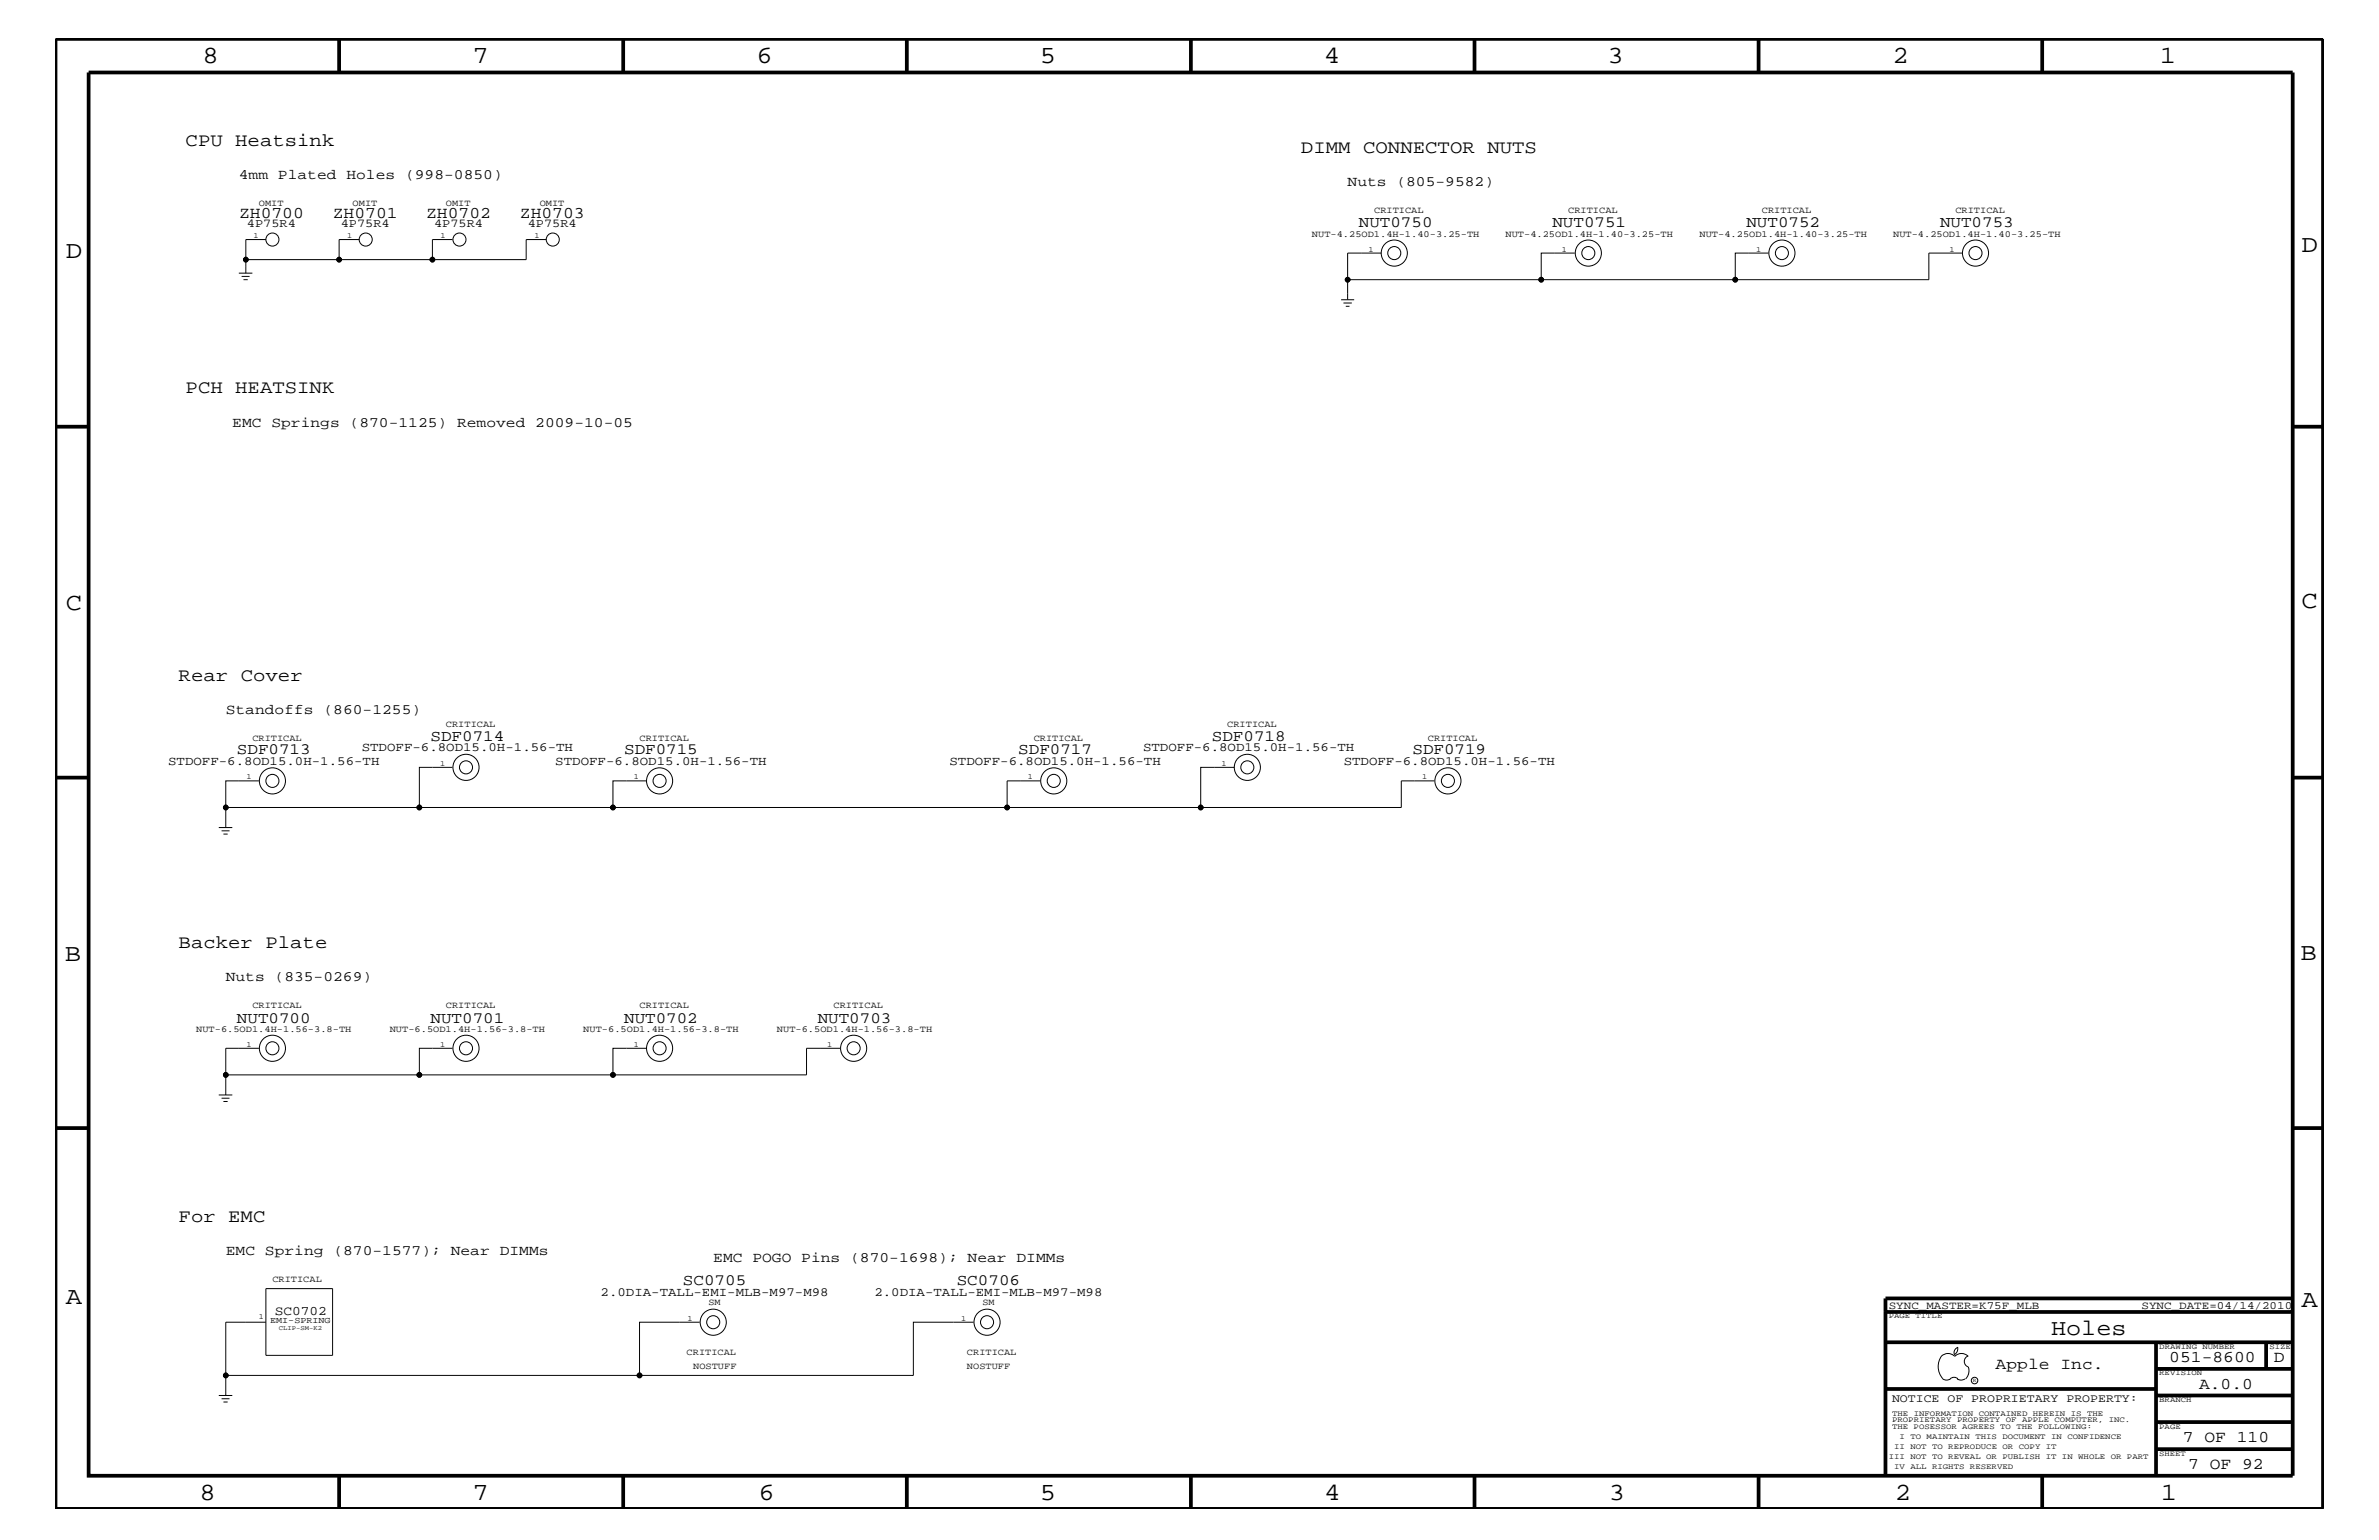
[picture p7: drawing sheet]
<svg xmlns="http://www.w3.org/2000/svg" width="432mm" height="279mm" viewBox="0 0 432 279" stroke-linecap="round" stroke-linejoin="round" font-family="sans-serif">
<defs><g id="words">
<g font-size="4.5">
<text x="36.7" y="11.5">8</text>
<text x="85.8" y="11.5">7</text>
<text x="137.3" y="11.5">6</text>
<text x="188.7" y="11.5">5</text>
<text x="240.3" y="11.5">4</text>
<text x="291.8" y="11.5">3</text>
<text x="343.5" y="11.5">2</text>
<text x="392" y="11.5">1</text>
<text x="11.9" y="46.8">D</text>
<text x="417.7" y="45.7">D</text>
<text x="11.9" y="110.6">C</text>
<text x="417.7" y="110.3">C</text>
<text x="11.8" y="174.3">B</text>
<text x="417.6" y="174.2">B</text>
<text x="11.9" y="236.7">A</text>
<text x="417.7" y="237.1">A</text>
<text x="36.2" y="272.1">8</text>
<text x="85.8" y="272.1">7</text>
<text x="137.7" y="272.1">6</text>
<text x="188.7" y="272.1">5</text>
<text x="240.4" y="272.1">4</text>
<text x="292" y="272.1">3</text>
<text x="343.9" y="272.1">2</text>
<text x="392.2" y="272.1">1</text>
</g>
<text font-size="4.1" x="372.3" y="242.3">Holes</text>
<g font-size="3.4">
<text x="33.7" y="26.5">CPU Heatsink</text>
<text x="236.1" y="27.7">DIMM CONNECTOR NUTS</text>
<text x="33.7" y="71.3">PCH HEATSINK</text>
<text x="32.4" y="123.5">Rear Cover</text>
<text x="32.4" y="172">Backer Plate</text>
<text x="32.4" y="221.7">For EMC</text>
</g>
<g font-size="3">
<text x="43.4" y="39.5">ZH0700</text>
<text x="60.4" y="39.5">ZH0701</text>
<text x="77.3" y="39.5">ZH0702</text>
<text x="94.4" y="39.5">ZH0703</text>
<text x="362.2" y="248.4">Apple Inc.</text>
<text x="393.7" y="247.1">051-8600</text>
<text x="399.2" y="252">A.0.0</text>
<text x="412.7" y="247.1">D</text>
<text x="396.2" y="261.6">7 OF 110</text>
<text x="397.2" y="266.6">7 OF 92</text>
</g>
<g font-size="2.9">
<text x="246.6" y="41.3">NUT0750</text>
<text x="281.8" y="41.3">NUT0751</text>
<text x="317" y="41.3">NUT0752</text>
<text x="352.1" y="41.3">NUT0753</text>
<text x="43" y="136.8">SDF0713</text>
<text x="78.1" y="134.4">SDF0714</text>
<text x="113.3" y="136.8">SDF0715</text>
<text x="184.8" y="136.8">SDF0717</text>
<text x="220" y="134.4">SDF0718</text>
<text x="256.4" y="136.8">SDF0719</text>
<text x="43" y="185.5">NUT0700</text>
<text x="78.1" y="185.5">NUT0701</text>
<text x="113.3" y="185.5">NUT0702</text>
<text x="148.4" y="185.5">NUT0703</text>
<text x="124" y="233.2">SC0705</text>
<text x="173.7" y="233.2">SC0706</text>
</g>
<g font-size="2.6">
<text x="43.3" y="32.5">4mm Plated Holes (998-0850)</text>
<text x="244.6" y="33.7">Nuts (805-9582)</text>
<text x="42.2" y="77.4">EMC Springs (870-1125) Removed 2009-10-05</text>
<text x="41" y="129.6">Standoffs (860-1255)</text>
<text x="41" y="178">Nuts (835-0269)</text>
<text x="41" y="227.7">EMC Spring (870-1577); Near DIMMs</text>
<text x="129.5" y="229">EMC POGO Pins (870-1698); Near DIMMs</text>
</g>
<text font-size="2.4" x="49.9" y="238.6">SC0702</text>
<g font-size="2.3">
<text x="65.7" y="136.3">STDOFF-6.8OD15.0H-1.56-TH</text>
<text x="207.5" y="136.3">STDOFF-6.8OD15.0H-1.56-TH</text>
<text x="30.5" y="138.7">STDOFF-6.8OD15.0H-1.56-TH</text>
<text x="100.8" y="138.7">STDOFF-6.8OD15.0H-1.56-TH</text>
<text x="172.3" y="138.7">STDOFF-6.8OD15.0H-1.56-TH</text>
<text x="243.9" y="138.7">STDOFF-6.8OD15.0H-1.56-TH</text>
<text x="109" y="235.1">2.0DIA-TALL-EMI-MLB-M97-M98</text>
<text x="158.7" y="235.1">2.0DIA-TALL-EMI-MLB-M97-M98</text>
</g>
<g font-size="2.2">
<text x="44.8" y="41.3">4P75R4</text>
<text x="61.8" y="41.3">4P75R4</text>
<text x="78.8" y="41.3">4P75R4</text>
<text x="95.8" y="41.3">4P75R4</text>
</g>
<text font-size="2.1" x="343.4" y="254.4">NOTICE OF PROPRIETARY PROPERTY:</text>
<g font-size="2">
<text x="342.8" y="237.4">SYNC_MASTER=K75F_MLB</text>
<text x="388.7" y="237.4">SYNC_DATE=04/14/2010</text>
</g>
<g font-size="1.7">
<text x="47" y="37.4">OMIT</text>
<text x="64" y="37.4">OMIT</text>
<text x="80.9" y="37.4">OMIT</text>
<text x="98" y="37.4">OMIT</text>
<text x="249.4" y="38.6">CRITICAL</text>
<text x="284.6" y="38.6">CRITICAL</text>
<text x="319.8" y="38.6">CRITICAL</text>
<text x="354.9" y="38.6">CRITICAL</text>
<text x="238.1" y="43">NUT-4.25OD1.4H-1.40-3.25-TH</text>
<text x="273.3" y="43">NUT-4.25OD1.4H-1.40-3.25-TH</text>
<text x="308.5" y="43">NUT-4.25OD1.4H-1.40-3.25-TH</text>
<text x="343.6" y="43">NUT-4.25OD1.4H-1.40-3.25-TH</text>
<text x="80.9" y="131.9">CRITICAL</text>
<text x="222.8" y="131.9">CRITICAL</text>
<text x="45.8" y="134.4">CRITICAL</text>
<text x="116.1" y="134.4">CRITICAL</text>
<text x="187.6" y="134.4">CRITICAL</text>
<text x="259.2" y="134.4">CRITICAL</text>
<text x="45.8" y="182.9">CRITICAL</text>
<text x="80.9" y="182.9">CRITICAL</text>
<text x="116.1" y="182.9">CRITICAL</text>
<text x="151.3" y="182.9">CRITICAL</text>
<text x="35.6" y="187.2">NUT-6.5OD1.4H-1.56-3.8-TH</text>
<text x="70.7" y="187.2">NUT-6.5OD1.4H-1.56-3.8-TH</text>
<text x="105.9" y="187.2">NUT-6.5OD1.4H-1.56-3.8-TH</text>
<text x="141" y="187.2">NUT-6.5OD1.4H-1.56-3.8-TH</text>
<text x="49.4" y="232.6">CRITICAL</text>
<text x="128.6" y="236.8">SM</text>
<text x="178.3" y="236.8">SM</text>
<text x="124.6" y="245.9">CRITICAL</text>
<text x="175.5" y="245.9">CRITICAL</text>
<text x="125.8" y="248.4">NOSTUFF</text>
<text x="175.5" y="248.4">NOSTUFF</text>
</g>
<text font-size="1.6" x="49" y="240.1">EMI-SPRING</text>
<g font-size="1.4">
<text x="46" y="43.1">1</text>
<text x="63" y="43.1">1</text>
<text x="80" y="43.1">1</text>
<text x="97" y="43.1">1</text>
<text x="248.4" y="45.7">1</text>
<text x="283.5" y="45.7">1</text>
<text x="318.7" y="45.7">1</text>
<text x="353.9" y="45.7">1</text>
<text x="44.7" y="141.4">1</text>
<text x="79.9" y="139">1</text>
<text x="115" y="141.4">1</text>
<text x="186.6" y="141.4">1</text>
<text x="221.7" y="139">1</text>
<text x="258.1" y="141.4">1</text>
<text x="44.7" y="189.9">1</text>
<text x="79.9" y="189.9">1</text>
<text x="115" y="189.9">1</text>
<text x="150.2" y="189.9">1</text>
<text x="47" y="239.4">1</text>
<text x="124.8" y="239.6">1</text>
<text x="174.5" y="239.6">1</text>
<text x="342.8" y="239.2">PAGE TITLE</text>
<text x="391.9" y="244.7">DRAWING NUMBER</text>
<text x="411.9" y="244.7">SIZE</text>
<text x="391.9" y="249.5">REVISION</text>
<text x="343.4" y="256.8">THE INFORMATION CONTAINED HEREIN IS THE</text>
<text x="391.9" y="254.4">BRANCH</text>
<text x="343.4" y="259.3">THE POSESSOR AGREES TO THE FOLLOWING:</text>
<text x="343.4" y="258">PROPRIETARY PROPERTY OF APPLE COMPUTER, INC.</text>
<text x="343.8" y="262.9">II NOT TO REPRODUCE OR COPY IT</text>
<text x="344.8" y="261.1">I TO MAINTAIN THIS DOCUMENT IN CONFIDENCE</text>
<text x="391.9" y="259.3">PAGE</text>
<text x="342.8" y="264.7">III NOT TO REVEAL OR PUBLISH IT IN WHOLE OR PART</text>
<text x="343.8" y="266.6">IV ALL RIGHTS RESERVED</text>
<text x="391.9" y="264.1">SHEET</text>
</g>
<text font-size="1.2" x="50.6" y="241.3">CLIP-SM-K2</text>
<text font-size="1" x="358.1" y="250.7">R</text>
</g></defs>
<g fill="none" stroke="#000" stroke-width=".18">
<path d="M43.3 49.6h2.5M43.9 50.2h1.4M44.2 50.7h.8M48.3 43.5h-3.7v6.1M65.2 43.5h-3.6v3.6M82.1 43.5h-3.6v3.6M99.1 43.5h-3.6v3.6h-50.9M243.4 54.4h2.4M243.8 55h1.6M244.3 55.6h.6M244.6 50.7v3.7M250.7 45.9h-6.1v4.8h35.1"/>
<path d="M285.8 45.9h-6.1v4.8h35.3M321 45.9h-6v4.8h35.1v-4.8h6M82.1 139.2h-6v7.3h35.2M224 139.2h-6.1v7.3h36.4v-4.8h6.1M39.7 150.1h2.5M40.2 150.7h1.5M40.6 151.3h.7M41 146.5h35.1M47 141.7h-6v8.4M117.3 141.7h-6v4.8h71.5M182.8 146.5h35.1M188.8 141.7h-6v4.8"/>
<path d="M39.7 198.7h2.5M40.2 199.2h1.5M40.6 199.8h.7M41 195v3.7M47 190.2h-6v4.8h35.1M82.1 190.2h-6v4.8h35.2M117.3 190.2h-6v4.8h35.1v-4.8h6.1M48.3 239.9h-7.3v9.6h75.1M48.3 233.8h12.1v12.1h-12.1zM127 239.9h-10.9v9.6h49.7v-9.6h10.9M39.7 253.2h2.5M40.2 253.8h1.5"/>
<path d="M40.6 254.4h.7M41 249.5v3.7M352.3 246.1a1.69 1.69 0 0 1 2.5 0 1.72 1.72 0 0 1 2.4 0M352.4 246a3.2 3.2 0 0 0 .4 4.3l.8 .1 .4-.2M354 250.2l.7-.3 .7 .3M355.2 250.2l.7 .2 .7-.2M355.3 244.4v.3a1.18 1.18 0 0 1-.6 1.1M355.4 244.4a.99 .99 0 0 0-.6 1.4M357.2 246a1.04 1.04 0 0 0-.7 1 1.04 1.04 0 0 0 .7 1M357.3 248l.1 .7a2.11 2.11 0 0 1-.6 1.5"/>
<circle cx="44.6" cy="47.1" r=".42"/>
<circle cx="49.4" cy="43.5" r="1.19"/>
<circle cx="61.6" cy="47.1" r=".42"/>
<circle cx="66.4" cy="43.5" r="1.19"/>
<circle cx="78.5" cy="47.1" r=".42"/>
<circle cx="83.4" cy="43.5" r="1.19"/>
<circle cx="100.3" cy="43.5" r="1.19"/>
<circle cx="244.6" cy="50.7" r=".42"/>
<circle cx="253.1" cy="45.9" r="2.37"/>
<circle cx="253.1" cy="45.9" r="1.19"/>
<circle cx="279.7" cy="50.7" r=".42"/>
<circle cx="288.3" cy="45.9" r="1.19"/>
<circle cx="288.3" cy="45.9" r="2.37"/>
<circle cx="315" cy="50.7" r=".42"/>
<circle cx="323.4" cy="45.9" r="1.19"/>
<circle cx="323.4" cy="45.9" r="2.37"/>
<circle cx="358.6" cy="45.9" r="1.19"/>
<circle cx="358.6" cy="45.9" r="2.37"/>
<circle cx="84.6" cy="139.2" r="1.19"/>
<circle cx="84.6" cy="139.2" r="2.37"/>
<circle cx="226.4" cy="139.2" r="2.37"/>
<circle cx="226.4" cy="139.2" r="1.19"/>
<circle cx="41" cy="146.5" r=".42"/>
<circle cx="49.4" cy="141.7" r="1.19"/>
<circle cx="49.4" cy="141.7" r="2.37"/>
<circle cx="76.1" cy="146.5" r=".42"/>
<circle cx="111.3" cy="146.5" r=".42"/>
<circle cx="119.7" cy="141.7" r="1.19"/>
<circle cx="119.7" cy="141.7" r="2.37"/>
<circle cx="182.8" cy="146.5" r=".42"/>
<circle cx="191.3" cy="141.7" r="2.37"/>
<circle cx="191.3" cy="141.7" r="1.19"/>
<circle cx="217.9" cy="146.5" r=".42"/>
<circle cx="262.8" cy="141.7" r="2.37"/>
<circle cx="262.8" cy="141.7" r="1.19"/>
<circle cx="41" cy="195" r=".42"/>
<circle cx="49.4" cy="190.2" r="1.19"/>
<circle cx="49.4" cy="190.2" r="2.37"/>
<circle cx="76.1" cy="195" r=".42"/>
<circle cx="84.6" cy="190.2" r="1.19"/>
<circle cx="84.6" cy="190.2" r="2.37"/>
<circle cx="111.3" cy="195" r=".42"/>
<circle cx="119.7" cy="190.2" r="1.19"/>
<circle cx="119.7" cy="190.2" r="2.37"/>
<circle cx="154.9" cy="190.2" r="1.19"/>
<circle cx="154.9" cy="190.2" r="2.37"/>
<circle cx="129.5" cy="239.9" r="1.19"/>
<circle cx="129.5" cy="239.9" r="2.37"/>
<circle cx="179.2" cy="239.9" r="1.19"/>
<circle cx="179.2" cy="239.9" r="2.37"/>
<circle cx="41" cy="249.5" r=".42"/>
<circle cx="116.1" cy="249.5" r=".42"/>
<circle cx="358.4" cy="250.5" r=".59"/>
</g>
<g fill="none" stroke="#000" stroke-width=".68" stroke-linecap="butt">
<path d="M10.1 7.1h411.5v266.7h-411.5zM16.1 13.2h400v254.5h-400zM61.6 7.1v6.1M113.1 7.1v6.1M164.6 7.1v6.1M216.2 7.1v6.1M267.6 7.1v6.1M319.2 7.1v6.1M370.7 7.1v6.1M10.1 77.4h6M416.1 77.4h5.5M10.1 141.1h6"/>
<path d="M416.1 141.1h5.5M10.1 204.7h6M416.1 204.7h5.5M342.2 238h73.9M416.1 235.6h-73.9v32.1M342.2 243.5h73.9M342.2 252h49.1M391.3 243.5v24.2M391.3 258h24.8M391.3 253.2h24.8M391.3 248.4h24.8M411.3 243.5v4.9"/>
<path d="M61.6 267.7v6.1M113.1 267.7v6.1M164.6 267.7v6.1M216.2 268v5.8M267.6 267.7v6.1M319.2 267.7v6.1M370.7 267.7v6.1M391.3 262.9h24.8"/>
</g>
<g fill="#000">
<circle cx="44.6" cy="47.1" r=".42"/>
<circle cx="61.6" cy="47.1" r=".42"/>
<circle cx="78.5" cy="47.1" r=".42"/>
<circle cx="244.6" cy="50.7" r=".42"/>
<circle cx="279.7" cy="50.7" r=".42"/>
<circle cx="315" cy="50.7" r=".42"/>
<circle cx="41" cy="146.5" r=".42"/>
<circle cx="76.1" cy="146.5" r=".42"/>
<circle cx="111.3" cy="146.5" r=".42"/>
<circle cx="182.8" cy="146.5" r=".42"/>
<circle cx="217.9" cy="146.5" r=".42"/>
<circle cx="41" cy="195" r=".42"/>
<circle cx="76.1" cy="195" r=".42"/>
<circle cx="111.3" cy="195" r=".42"/>
<circle cx="41" cy="249.5" r=".42"/>
<circle cx="116.1" cy="249.5" r=".42"/>
</g>
<use href="#words"/>
</svg>
